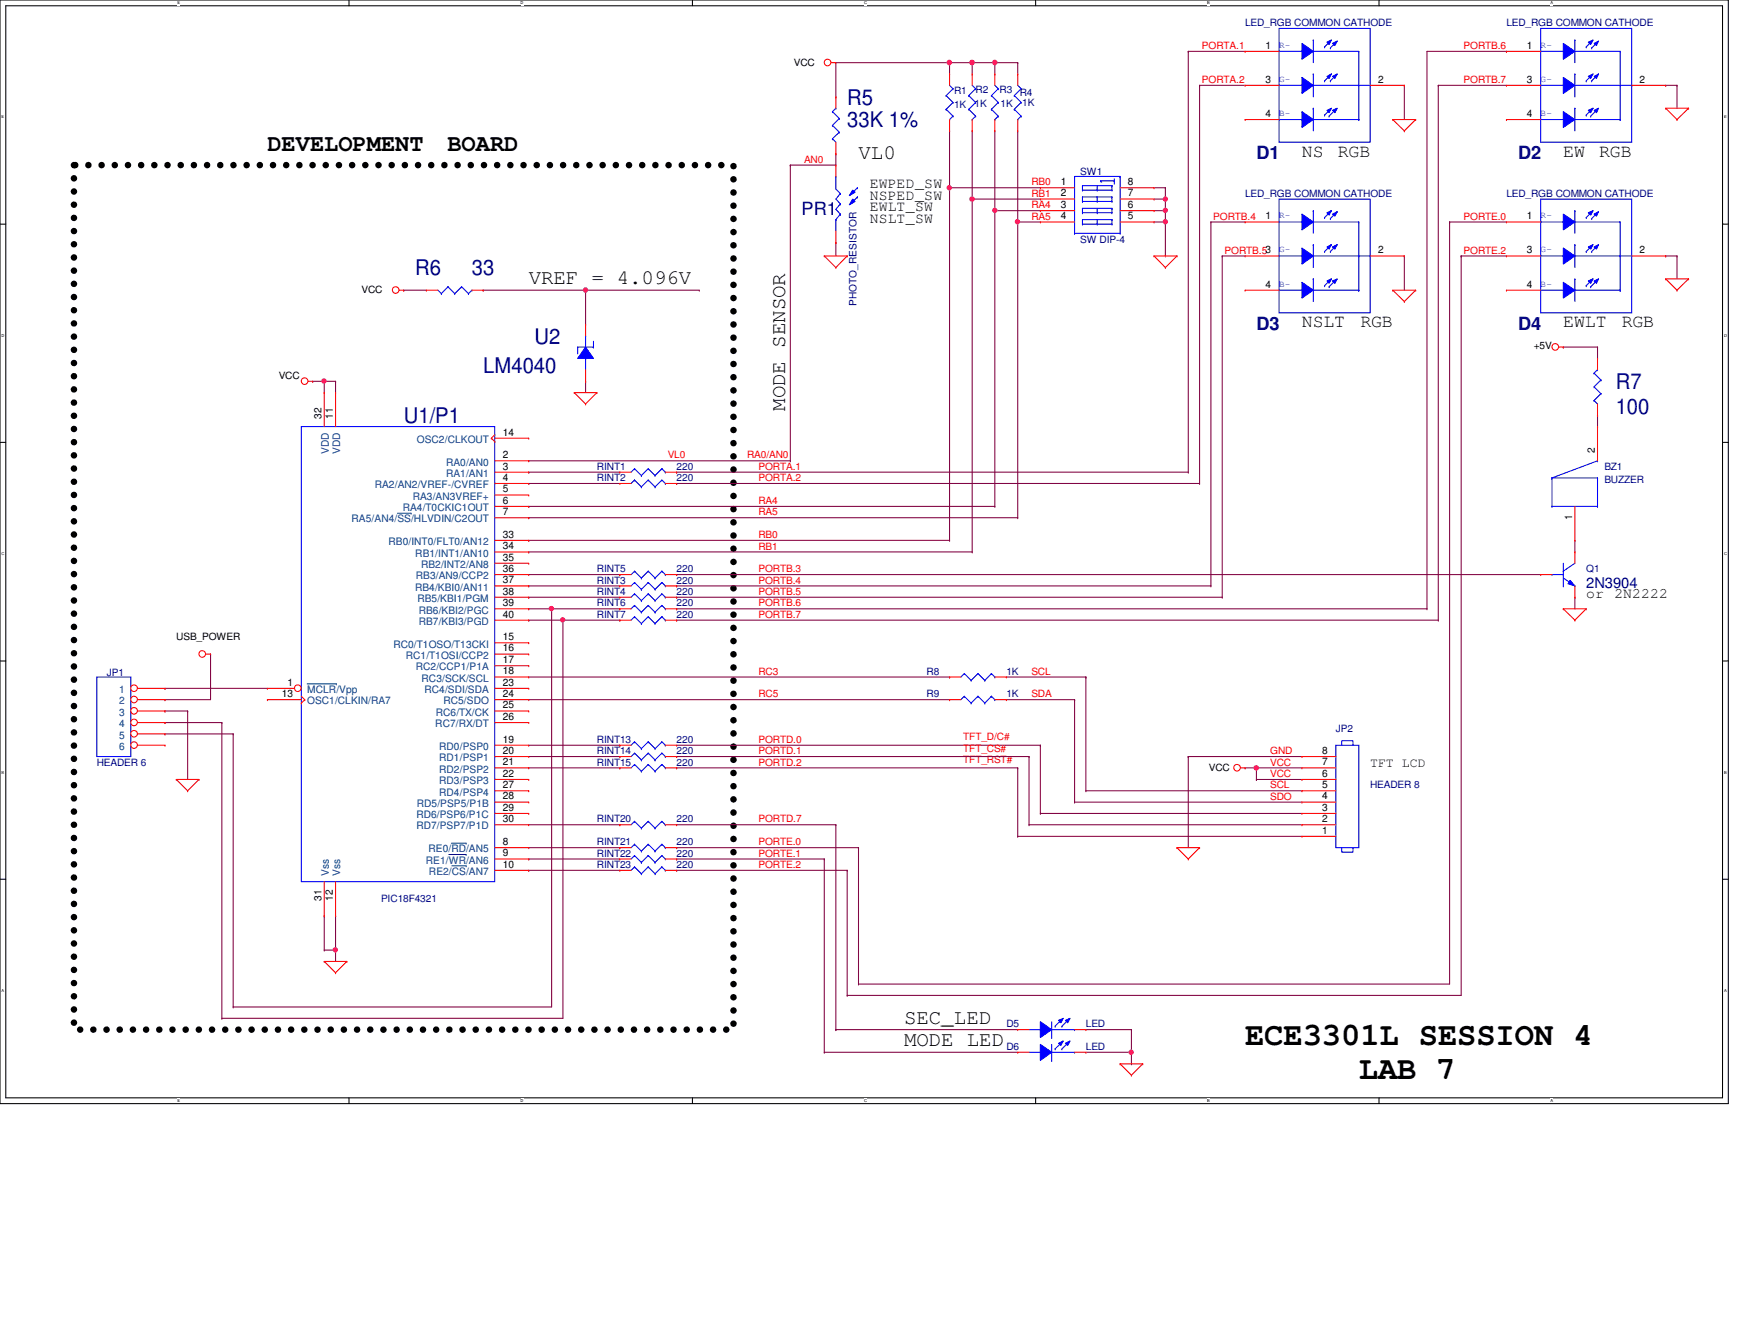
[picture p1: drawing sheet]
<svg xmlns="http://www.w3.org/2000/svg" width="279mm" height="216mm" viewBox="0 0 279 216" stroke-linecap="round" stroke-linejoin="round" font-family="sans-serif">
<defs><g id="words">
<g font-size="5.2">
<text x="200.3" y="168">ECE3301L SESSION 4</text>
<text x="218.6" y="173.5">LAB 7</text>
</g>
<g font-size="3.8">
<text x="43" y="24.3">DEVELOPMENT</text>
<text x="72" y="24.3">BOARD</text>
</g>
<g font-size="3.5" fill="#000080">
<text x="136.3" y="16.8">R5</text>
<text x="136.3" y="20.5">33K 1%</text>
<text x="66.8" y="44.2">R6</text>
<text x="75.9" y="44.2">33</text>
<text x="77.7" y="60">LM4040</text>
<text x="86" y="55.2">U2</text>
<text x="259.9" y="62.5">R7</text>
<text x="64.9" y="68">U1/P1</text>
<text x="259.9" y="66.5">100</text>
</g>
<g font-size="3.3">
<text x="138.1" y="25.5">VL0</text>
<text x="85" y="45.7">VREF = 4.096V</text>
<text x="126.3" y="66" transform="rotate(-90 126.3 66)">MODE SENSOR</text>
<text x="145.4" y="164.5">SEC_LED</text>
<text x="145.4" y="168.2">MODE LED</text>
</g>
<g font-size="2.9" fill="#000080">
<text x="202.1" y="25.6">D1</text>
<text x="244.2" y="25.6">D2</text>
<text x="128.9" y="34.6">PR1</text>
<text x="202.1" y="53">D3</text>
<text x="244.2" y="53">D4</text>
</g>
<g font-size="2.9">
<text x="209.4" y="25.2">NS</text>
<text x="215.2" y="25.2">RGB</text>
<text x="251.5" y="25.2">EW</text>
<text x="257.2" y="25.2">RGB</text>
<text x="209.4" y="52.6">NSLT</text>
<text x="218.8" y="52.6">RGB</text>
<text x="251.5" y="52.6">EWLT</text>
<text x="260.9" y="52.6">RGB</text>
</g>
<g font-size="2.4">
<text x="139.9" y="35.8">NSLT_SW</text>
<text x="139.9" y="33.9">EWLT_SW</text>
<text x="139.9" y="32.1">NSPED_SW</text>
<text x="139.9" y="30.3">EWPED_SW</text>
<text x="255.1" y="96.1">or</text>
<text x="259.7" y="96.1">2N2222</text>
</g>
<text font-size="2.4" fill="#000080" x="255.1" y="94.6">2N3904</text>
<text font-size="2.1" x="220.4" y="123.3">TFT LCD</text>
<g font-size="1.7">
<text x="203.5" y="7.8">1</text>
<text x="245.6" y="7.8">1</text>
<text x="203.5" y="13.3">3</text>
<text x="221.7" y="13.3">2</text>
<text x="245.6" y="13.3">3</text>
<text x="263.7" y="13.3">2</text>
<text x="203.5" y="18.8">4</text>
<text x="245.6" y="18.8">4</text>
<text x="170.6" y="29.8">1</text>
<text x="181.4" y="29.8">8</text>
<text x="170.6" y="31.6">2</text>
<text x="170.6" y="33.4">3</text>
<text x="170.6" y="35.3">4</text>
<text x="181.4" y="31.6">7</text>
<text x="181.4" y="33.4">6</text>
<text x="181.4" y="35.3">5</text>
<text x="203.5" y="35.3">1</text>
<text x="245.6" y="35.3">1</text>
<text x="221.7" y="40.7">2</text>
<text x="245.6" y="40.7">3</text>
<text x="263.7" y="40.7">2</text>
<text x="203.5" y="46.2">4</text>
<text x="245.6" y="46.2">4</text>
<text x="51.7" y="67.3" transform="rotate(-90 51.7 67.3)">32</text>
<text x="53.6" y="67.3" transform="rotate(-90 53.6 67.3)">11</text>
<text x="80.9" y="70">14</text>
<text x="80.9" y="73.7">2</text>
<text x="80.9" y="75.5">3</text>
<text x="80.9" y="77.3">4</text>
<text x="256.5" y="72.8" transform="rotate(-90 256.5 72.8)">2</text>
<text x="80.9" y="79.2">5</text>
<text x="80.9" y="81">6</text>
<text x="80.9" y="82.8">7</text>
<text x="252.9" y="83.6" transform="rotate(-90 252.9 83.6)">1</text>
<text x="80.9" y="86.4">33</text>
<text x="80.9" y="88.3">34</text>
<text x="80.9" y="90.1">35</text>
<text x="80.9" y="91.9">36</text>
<text x="80.9" y="93.8">37</text>
<text x="80.9" y="95.6">38</text>
<text x="80.9" y="97.5">39</text>
<text x="80.9" y="99.3">40</text>
<text x="80.9" y="106.6">17</text>
<text x="80.9" y="104.7">16</text>
<text x="80.9" y="102.9">15</text>
<text x="45.3" y="112.1">13</text>
<text x="46.3" y="110.2">1</text>
<text x="80.9" y="113.9">25</text>
<text x="80.9" y="112.1">24</text>
<text x="80.9" y="110.2">23</text>
<text x="80.9" y="108.4">18</text>
<text x="80.9" y="119.4">19</text>
<text x="80.9" y="115.7">26</text>
<text x="80.9" y="121.2">20</text>
<text x="80.9" y="123">21</text>
<text x="80.9" y="124.9">22</text>
<text x="212.7" y="124.9">6</text>
<text x="212.7" y="123">7</text>
<text x="212.7" y="121.2">8</text>
<text x="80.9" y="126.7">27</text>
<text x="80.9" y="128.5">28</text>
<text x="80.9" y="130.3">29</text>
<text x="212.7" y="130.3">3</text>
<text x="212.7" y="128.5">4</text>
<text x="212.7" y="126.7">5</text>
<text x="80.9" y="135.8">8</text>
<text x="80.9" y="137.7">9</text>
<text x="80.9" y="132.2">30</text>
<text x="212.7" y="134">1</text>
<text x="212.7" y="132.2">2</text>
<text x="80.9" y="139.5">10</text>
<text x="51.7" y="144.8" transform="rotate(-90 51.7 144.8)">31</text>
<text x="53.6" y="144.8" transform="rotate(-90 53.6 144.8)">12</text>
</g>
<g font-size="1.7" fill="#004080">
<text x="67.1" y="71.2">OSC2/CLKOUT</text>
<text x="52.9" y="73" transform="rotate(-90 52.9 73)">VDD</text>
<text x="54.7" y="73" transform="rotate(-90 54.7 73)">VDD</text>
<text x="71.8" y="74.8">RA0/AN0</text>
<text x="71.8" y="76.7">RA1/AN1</text>
<text x="56.6" y="84">RA5/AN4/SS/HLVDIN/C2OUT</text>
<text x="60.3" y="78.5">RA2/AN2/VREF-/CVREF</text>
<text x="64.8" y="82.2">RA4/T0CKIC1OUT</text>
<text x="66.4" y="80.3">RA3/AN3VREF+</text>
<text x="62.5" y="87.6">RB0/INT0/FLT0/AN12</text>
<text x="66.8" y="89.5">RB1/INT1/AN10</text>
<text x="66.8" y="95">RB4/KBI0/AN11</text>
<text x="66.9" y="93.1">RB3/AN9/CCP2</text>
<text x="67.7" y="91.3">RB2/INT2/AN8</text>
<text x="67.1" y="96.8">RB5/KBI1/PGM</text>
<text x="67.4" y="98.6">RB6/KBI2/PGC</text>
<text x="67.4" y="100.5">RB7/KBI3/PGD</text>
<text x="63.3" y="104.1">RC0/T1OSO/T13CKI</text>
<text x="65.3" y="105.9">RC1/T1OSI/CCP2</text>
<text x="66.9" y="107.8">RC2/CCP1/P1A</text>
<text x="19.2" y="111.4">1</text>
<text x="19.2" y="113.2">2</text>
<text x="49.4" y="111.4">MCLR/Vpp</text>
<text x="49.4" y="113.2">OSC1/CLKIN/RA7</text>
<text x="67.8" y="109.6">RC3/SCK/SCL</text>
<text x="68.3" y="111.4">RC4/SDI/SDA</text>
<text x="71.3" y="113.2">RC5/SDO</text>
<text x="19.2" y="115.1">3</text>
<text x="19.2" y="116.9">4</text>
<text x="19.2" y="118.7">5</text>
<text x="70" y="116.9">RC7/RX/DT</text>
<text x="70.1" y="115.1">RC6/TX/CK</text>
<text x="19.2" y="120.6">6</text>
<text x="70.7" y="120.6">RD0/PSP0</text>
<text x="70.7" y="122.4">RD1/PSP1</text>
<text x="70.7" y="124.2">RD2/PSP2</text>
<text x="67" y="131.5">RD6/PSP6/P1C</text>
<text x="67.1" y="129.7">RD5/PSP5/P1B</text>
<text x="70.7" y="126.1">RD3/PSP3</text>
<text x="70.7" y="127.9">RD4/PSP4</text>
<text x="67" y="133.3">RD7/PSP7/P1D</text>
<text x="68.9" y="137">RE0/RD/AN5</text>
<text x="52.9" y="140.8" transform="rotate(-90 52.9 140.8)">Vss</text>
<text x="54.7" y="140.8" transform="rotate(-90 54.7 140.8)">Vss</text>
<text x="68.5" y="138.9">RE1/WR/AN6</text>
<text x="69" y="140.7">RE2/CS/AN7</text>
</g>
<g font-size="1.6" fill="#000080">
<text x="200.3" y="4.2">LED_RGB COMMON CATHODE</text>
<text x="242.3" y="4.2">LED_RGB COMMON CATHODE</text>
<text x="153.5" y="15.2">R1</text>
<text x="153.5" y="17.4">1K</text>
<text x="156.8" y="17.2">1K</text>
<text x="156.9" y="15">R2</text>
<text x="160.8" y="15">R3</text>
<text x="161" y="17.2">1K</text>
<text x="164" y="15.4">R4</text>
<text x="164.4" y="17">1K</text>
<text x="173.7" y="28.2">SW1</text>
<text x="200.3" y="31.6">LED_RGB COMMON CATHODE</text>
<text x="242.3" y="31.6">LED_RGB COMMON CATHODE</text>
<text x="173.7" y="39.1">SW DIP-4</text>
<text x="137.8" y="49.2" transform="rotate(-90 137.8 49.2)">PHOTO_RESISTOR</text>
<text x="96" y="75.5">RINT1</text>
<text x="96" y="77.3">RINT2</text>
<text x="108.8" y="75.5">220</text>
<text x="108.8" y="77.3">220</text>
<text x="258.1" y="75.5">BZ1</text>
<text x="258.1" y="77.7">BUZZER</text>
<text x="96" y="95.6">RINT4</text>
<text x="96" y="92">RINT5</text>
<text x="96" y="93.8">RINT3</text>
<text x="108.8" y="95.6">220</text>
<text x="108.8" y="92">220</text>
<text x="108.8" y="93.8">220</text>
<text x="255.1" y="92">Q1</text>
<text x="96" y="97.5">RINT6</text>
<text x="96" y="99.3">RINT7</text>
<text x="108.8" y="97.5">220</text>
<text x="108.8" y="99.3">220</text>
<text x="17.2" y="108.6">JP1</text>
<text x="149.1" y="112.1">R9</text>
<text x="149.1" y="108.5">R8</text>
<text x="161.9" y="112.1">1K</text>
<text x="161.9" y="108.5">1K</text>
<text x="96" y="119.4">RINT13</text>
<text x="108.8" y="119.4">220</text>
<text x="214.9" y="117.6">JP2</text>
<text x="15.6" y="123.1">HEADER 6</text>
<text x="96" y="121.2">RINT14</text>
<text x="96" y="123.1">RINT15</text>
<text x="108.8" y="121.2">220</text>
<text x="108.8" y="123.1">220</text>
<text x="220.4" y="126.7">HEADER 8</text>
<text x="96" y="137.7">RINT22</text>
<text x="96" y="132.2">RINT20</text>
<text x="96" y="135.9">RINT21</text>
<text x="108.8" y="137.7">220</text>
<text x="108.8" y="132.2">220</text>
<text x="108.8" y="135.9">220</text>
<text x="96" y="139.5">RINT23</text>
<text x="108.8" y="139.5">220</text>
<text x="61.3" y="145">PIC18F4321</text>
<text x="161.9" y="165.1">D5</text>
<text x="174.7" y="165.1">LED</text>
<text x="161.9" y="168.8">D6</text>
<text x="174.7" y="168.8">LED</text>
</g>
<g font-size="1.6">
<text x="127.7" y="10.6">VCC</text>
<text x="58.2" y="47.2">VCC</text>
<text x="246.7" y="56.1">+5V</text>
<text x="44.8" y="60.9">VCC</text>
<text x="28.4" y="103">USB_POWER</text>
<text x="194.4" y="124">VCC</text>
</g>
<g font-size="1.6" fill="#f00">
<text x="193.3" y="7.9">PORTA.1</text>
<text x="235.4" y="7.9">PORTB.6</text>
<text x="193.3" y="13.3">PORTA.2</text>
<text x="235.4" y="13.3">PORTB.7</text>
<text x="129.3" y="26.2">AN0</text>
<text x="165.9" y="29.8">RB0</text>
<text x="165.9" y="33.5">RA4</text>
<text x="165.9" y="31.6">RB1</text>
<text x="165.9" y="35.3">RA5</text>
<text x="195.2" y="35.3">PORTB.4</text>
<text x="235.4" y="35.3">PORTE.0</text>
<text x="197" y="40.8">PORTB.53</text>
<text x="235.4" y="40.8">PORTE.2</text>
<text x="107.4" y="73.7">VL0</text>
<text x="120.2" y="73.7">RA0/AN0</text>
<text x="122" y="75.5">PORTA.1</text>
<text x="122" y="77.3">PORTA.2</text>
<text x="122" y="81">RA4</text>
<text x="122" y="82.8">RA5</text>
<text x="122" y="86.5">RB0</text>
<text x="122" y="88.3">RB1</text>
<text x="122" y="95.6">PORTB.5</text>
<text x="122" y="93.8">PORTB.4</text>
<text x="122" y="92">PORTB.3</text>
<text x="122" y="97.5">PORTB.6</text>
<text x="122" y="99.3">PORTB.7</text>
<text x="122" y="108.5">RC3</text>
<text x="122" y="112.1">RC5</text>
<text x="165.9" y="112.1">SDA</text>
<text x="165.9" y="108.5">SCL</text>
<text x="122" y="119.4">PORTD.0</text>
<text x="154.9" y="119">TFT_D/C#</text>
<text x="122" y="123.1">PORTD.2</text>
<text x="122" y="121.2">PORTD.1</text>
<text x="154.9" y="122.6">TFT_RST#</text>
<text x="154.9" y="120.8">TFT_CS#</text>
<text x="204.3" y="124.9">VCC</text>
<text x="204.3" y="121.2">GND</text>
<text x="204.3" y="123.1">VCC</text>
<text x="204.3" y="128.6">SDO</text>
<text x="204.3" y="126.7">SCL</text>
<text x="122" y="135.9">PORTE.0</text>
<text x="122" y="132.2">PORTD.7</text>
<text x="122" y="137.7">PORTE.1</text>
<text x="122" y="139.5">PORTE.2</text>
</g>
<g font-size="1.5" fill="#00f">
<text x="205.7" y="7.7">R-</text>
<text x="247.8" y="7.7">R-</text>
<text x="205.7" y="13.1">G-</text>
<text x="247.8" y="13.1">G-</text>
<text x="205.7" y="18.6">B-</text>
<text x="247.8" y="18.6">B-</text>
<text x="205.7" y="35.1">R-</text>
<text x="247.8" y="35.1">R-</text>
<text x="205.7" y="40.6">G-</text>
<text x="247.8" y="40.6">G-</text>
<text x="205.7" y="46.1">B-</text>
<text x="247.8" y="46.1">B-</text>
</g>
<g font-size=".6">
<text x="28.5" y=".7">E</text>
<text x="83.7" y=".7">D</text>
<text x="139" y=".7">C</text>
<text x="194.2" y=".7">B</text>
<text x="249.4" y=".7">A</text>
<text x=".3" y="19">E</text>
<text x="277.3" y="19">E</text>
<text x=".3" y="54.1">D</text>
<text x="277.3" y="54.1">D</text>
<text x=".3" y="89.2">C</text>
<text x="277.3" y="89.2">C</text>
<text x=".3" y="124.4">B</text>
<text x="277.3" y="124.4">B</text>
<text x=".3" y="159.5">A</text>
<text x="277.3" y="159.5">A</text>
<text x="28.5" y="177.2">E</text>
<text x="83.7" y="177.2">D</text>
<text x="139" y="177.2">C</text>
<text x="194.2" y="177.2">B</text>
<text x="249.4" y="177.2">A</text>
</g>
</g></defs>
<path d="M0 0h278v177.4h-278zM.9 .9h276.2v175.6h-276.2z" fill="none" stroke="#000" stroke-width=".17"/>
<g fill="#fff">
<path d="M28.5 .1h.5v.7h-.5z"/>
<path d="M28.5 176.6h.5v.7h-.5z"/>
</g>
<path d="M56.1 0v.9M56.1 176.5v.9" fill="none" stroke="#000" stroke-width=".17"/>
<g fill="#fff">
<path d="M83.7 .1h.5v.7h-.5z"/>
<path d="M83.7 176.6h.5v.7h-.5z"/>
</g>
<path d="M111.4 0v.9M111.4 176.5v.9" fill="none" stroke="#000" stroke-width=".17"/>
<g fill="#fff">
<path d="M139 .1h.4v.7h-.4z"/>
<path d="M139 176.6h.4v.7h-.4z"/>
</g>
<path d="M166.6 0v.9M166.6 176.5v.9" fill="none" stroke="#000" stroke-width=".17"/>
<g fill="#fff">
<path d="M194.2 .1h.4v.7h-.4z"/>
<path d="M194.2 176.6h.4v.7h-.4z"/>
</g>
<path d="M221.8 0v.9M221.8 176.5v.9" fill="none" stroke="#000" stroke-width=".17"/>
<g fill="#fff">
<path d="M249.4 .1h.4v.7h-.4z"/>
<path d="M249.4 176.6h.4v.7h-.4z"/>
<path d="M.3 18.5h.4v.7h-.4z"/>
<path d="M277.3 18.5h.4v.7h-.4z"/>
<path d="M.3 53.6h.4v.7h-.4z"/>
<path d="M277.3 53.6h.5v.7h-.5z"/>
</g>
<path d="M0 36h.9M277.1 36h.9" fill="none" stroke="#000" stroke-width=".17"/>
<g fill="#fff">
<path d="M.3 88.6h.4v.8h-.4z"/>
<path d="M277.3 88.6h.5v.8h-.5z"/>
</g>
<path d="M0 71.1h.9M277.1 71.1h.9" fill="none" stroke="#000" stroke-width=".17"/>
<g fill="#fff">
<path d="M.3 123.8h.4v.7h-.4z"/>
<path d="M277.3 123.8h.4v.7h-.4z"/>
</g>
<path d="M0 106.3h.9M277.1 106.3h.9" fill="none" stroke="#000" stroke-width=".17"/>
<g fill="#fff">
<path d="M.3 158.9h.3v.7h-.3z"/>
<path d="M277.3 158.9h.4v.7h-.4z"/>
</g>
<path d="M0 141.4h.9M277.1 141.4h.9" fill="none" stroke="#000" stroke-width=".17"/>
<path d="M11.9 26.5h106.1v139h-106.1z" fill="none" stroke="#000" stroke-width="1.1" stroke-dasharray="0 2.1"/>
<path d="M185.6 32h1.9M185.6 30.2h1.9M187.5 32h.1M187.5 30.2h.1M187.5 30.2v1.8" fill="none" stroke="#800040" stroke-width=".17"/>
<circle cx="187.4" cy="32" r=".34" fill="#f0f"/>
<circle cx="187.4" cy="32" r=".34" fill="none" stroke="#f0f" stroke-width=".17"/>
<path d="M185.6 33.9h1.9M187.5 33.9h.1M187.5 32v1.9" fill="none" stroke="#800040" stroke-width=".17"/>
<circle cx="187.4" cy="33.8" r=".34" fill="#f0f"/>
<circle cx="187.4" cy="33.8" r=".34" fill="none" stroke="#f0f" stroke-width=".17"/>
<path d="M185.6 35.7h1.9M187.5 35.7h.1M187.5 33.9v1.8" fill="none" stroke="#800040" stroke-width=".17"/>
<circle cx="187.4" cy="35.6" r=".34" fill="#f0f"/>
<circle cx="187.4" cy="35.6" r=".34" fill="none" stroke="#f0f" stroke-width=".17"/>
<path d="M50.3 61.3h.1M50.3 61.3h3.7M52.2 61.3h.1M52.2 152.7h.1M52.2 152.7h1.8M54 152.7h.1M54 147.2h.1M54 147.2v7.4M174.7 169.2h7.3M182 169.2h.1M182 171h.1M182 169.2v1.8" fill="none" stroke="#800040" stroke-width=".17"/>
<circle cx="53.9" cy="152.7" r=".34" fill="#f0f"/>
<circle cx="53.9" cy="152.7" r=".34" fill="none" stroke="#f0f" stroke-width=".17"/>
<path d="M54 61.3h.1M54 61.3v1.8M85 99.7h.1M85 99.7h5.6M90.6 99.7h.1M90.6 99.7v64M35.7 116.2h.1M35.7 116.2v47.5M37.5 118h.1M37.5 118v43.9" fill="none" stroke="#800040" stroke-width=".17"/>
<circle cx="90.5" cy="99.6" r=".34" fill="#f0f"/>
<circle cx="90.5" cy="99.6" r=".34" fill="none" stroke="#f0f" stroke-width=".17"/>
<path d="M88.7 97.9h.1M88.7 97.9v64" fill="none" stroke="#800040" stroke-width=".17"/>
<circle cx="88.7" cy="97.8" r=".34" fill="#f0f"/>
<circle cx="88.7" cy="97.8" r=".34" fill="none" stroke="#f0f" stroke-width=".17"/>
<g fill="none" stroke="#800040" stroke-width=".17">
<path d="M52.2 61.3h.1M52.2 61.3v1.8M85 97.9h.1M85 97.9h3.7M26.5 112.5h.1M26.5 118h.1M26.5 116.2h.1M26.5 110.7h.1M26.5 114.3h.1M26.5 118h11M26.5 116.2h9.2M26.5 110.7h16.5"/>
<path d="M26.5 114.3h3.7M30.2 114.3h.1M30.2 114.3v11M33.9 105.2h.1M33.9 105.2v7.3h-7.4M35.7 163.7h.1M35.7 163.7h54.9"/>
</g>
<circle cx="52.1" cy="61.3" r=".34" fill="#f0f"/>
<circle cx="52.1" cy="61.3" r=".34" fill="none" stroke="#f0f" stroke-width=".17"/>
<g fill="none" stroke="#800040" stroke-width=".17">
<path d="M229.5 8.3h12.8M242.3 8.3h.1M64.9 46.7h.1M64.9 46.7h3.7M77.7 46.7h.1M77.7 46.7h34.8M94.2 46.7h.1M94.2 46.7v5.5M112.5 46.7h.1M85 75.9h.1M85 75.9h14.7M94.2 61.3h.1"/>
<path d="M94.2 61.3v1.8M108.8 75.9h.1M108.8 77.7h.1M108.8 75.9h82.3M108.8 77.7h84.2M85 94.2h.1M85 96h.1M85 94.2h14.7M85 96h14.7M85 92.4h14.7M99.7 92.4h.1M108.8 96h.1"/>
<path d="M108.8 96h87.8M85 119.8h14.7M85 108.8h67.7M85 112.5h67.7M99.7 119.8h.1M152.7 108.8h.1M152.7 112.5h.1M85 121.6h14.7M85 123.4h14.7M99.7 121.6h.1M99.7 123.4h.1M52.2 147.2h.1"/>
<path d="M52.2 147.2v5.5M37.5 161.9h.1M37.5 161.9h51.2"/>
</g>
<circle cx="94.2" cy="46.6" r=".35" fill="#f0f"/>
<circle cx="94.2" cy="46.6" r=".35" fill="none" stroke="#f0f" stroke-width=".17"/>
<g fill="none" stroke="#800040" stroke-width=".17">
<path d="M152.7 10.1h.1M152.7 10.1v1.8M156.4 10.1h.1M156.4 10.1v1.8M191.1 8.3h.1M191.1 8.3h9.2M191.1 8.3v67.6M193 13.7h.1M193 13.7h7.3M193 13.7v64M225.9 13.7h.1M225.9 13.7v5.5"/>
<path d="M267.9 13.7h.1M267.9 13.7h1.8M127.1 26.5h.1M127.1 26.5v47.6M134.5 24.7h.1M134.5 39h.1M134.5 24.7v1.8h-7.4M134.5 39v2.1M194.8 35.7h.1M194.8 35.7h5.5M194.8 35.7v58.5M196.6 41.1h.1"/>
<path d="M196.6 41.1h3.7M196.6 41.1v54.9M225.9 41.1h.1M225.9 41.1v5.6M257 55.8h.1M257 55.8v1.8M267.9 41.1h.1M267.9 41.1h1.8M269.7 41.1h.1M269.7 41.1v3.7M85 74.1h42.1M127.1 74.1h.1"/>
<path d="M191.1 75.9h.1M193 77.7h.1M257 66.8h.1M257 66.8v1.8M108.8 94.2h.1M108.8 94.2h86M194.8 94.2h.1M196.6 96h.1M85 138.1h.1M85 136.3h14.7M85 138.1h14.7M85 132.6h14.7"/>
<path d="M99.7 136.3h.1M99.7 132.6h.1M108.8 136.3h.1M108.8 139.9h.1M108.8 136.3h29.3M108.8 139.9h27.5M108.8 132.6h25.7M134.5 132.6h.1M136.3 139.9h.1M136.3 139.9v20.1M138.1 136.3h.1M138.1 136.3v21.9"/>
<path d="M138.1 158.2h.1M138.1 158.2h95.1M136.3 160h.1M136.3 160h98.7"/>
</g>
<circle cx="156.3" cy="10" r=".37" fill="#f0f"/>
<circle cx="156.3" cy="10" r=".37" fill="none" stroke="#f0f" stroke-width=".17"/>
<path d="M156.4 10.1h.1M156.4 10.1h3.6M163.7 35.7h.1M163.7 21v14.7" fill="none" stroke="#800040" stroke-width=".17"/>
<circle cx="160" cy="10" r=".35" fill="#f0f"/>
<circle cx="160" cy="10" r=".35" fill="none" stroke="#f0f" stroke-width=".17"/>
<g fill="none" stroke="#800040" stroke-width=".17">
<path d="M134.5 10.1h18.2M152.7 10.1h.1M160 10.1h.1M160 10.1v1.8M160 10.1h3.7M163.7 10.1h.1M163.7 10.1v1.8M152.7 30.2h.1M152.7 21v9.2M156.4 32h.1M156.4 21v11M160 33.9h.1"/>
<path d="M160 21v12.9"/>
</g>
<circle cx="152.7" cy="10" r=".35" fill="#f0f"/>
<circle cx="152.7" cy="10" r=".35" fill="none" stroke="#f0f" stroke-width=".17"/>
<path d="M152.7 10.1h.1M152.7 10.1h3.7M152.7 30.2h.1M152.7 30.2h14.6M152.7 30.2v56.7M156.4 32h.1M156.4 32h10.9M160 33.9h.1M160 33.9h7.3M187.5 35.7v5.4M187.5 41.1h.1M152.7 86.9h.1" fill="none" stroke="#800040" stroke-width=".17"/>
<circle cx="152.7" cy="30.2" r=".34" fill="#f0f"/>
<circle cx="152.7" cy="30.2" r=".34" fill="none" stroke="#f0f" stroke-width=".17"/>
<path d="M156.4 32v56.7M156.4 88.7h.1" fill="none" stroke="#800040" stroke-width=".17"/>
<circle cx="156.4" cy="32" r=".36" fill="#f0f"/>
<circle cx="156.4" cy="32" r=".36" fill="none" stroke="#f0f" stroke-width=".17"/>
<path d="M160 33.9v47.5M160 81.4h.1" fill="none" stroke="#800040" stroke-width=".17"/>
<circle cx="160" cy="33.8" r=".34" fill="#f0f"/>
<circle cx="160" cy="33.8" r=".34" fill="none" stroke="#f0f" stroke-width=".17"/>
<path d="M163.7 35.7h.1M163.7 35.7h3.6M163.7 35.7v47.5M163.7 83.2h.1" fill="none" stroke="#800040" stroke-width=".17"/>
<circle cx="163.7" cy="35.6" r=".34" fill="#f0f"/>
<circle cx="163.7" cy="35.6" r=".34" fill="none" stroke="#f0f" stroke-width=".17"/>
<g fill="none" stroke="#800040" stroke-width=".17">
<path d="M134.5 15.6h.1M134.5 10.1v5.5M229.5 8.3v89.6M231.4 13.7h.1M231.4 13.7h10.9M231.4 13.7v86M269.7 13.7h.1M269.7 13.7v3.7M233.2 35.7h.1M233.2 35.7h9.1M233.2 35.7v122.5M235 41.1h.1"/>
<path d="M235 41.1v118.9M235 41.1h7.3M251.5 55.8h.1M251.5 55.8h5.5M85 77.7h.1M85 77.7h14.7M85 86.9h.1M85 88.7h.1M85 81.4h.1M85 83.2h.1M85 86.9h67.7M85 88.7h71.4"/>
<path d="M85 81.4h75M85 83.2h78.7M108.8 92.4h.1M108.8 97.9h.1M108.8 99.7h.1M108.8 92.4h139M108.8 97.9h120.7M108.8 99.7h122.6M229.5 97.9h.1M231.4 99.7h.1M253.3 86.9h.1M253.3 96h.1"/>
<path d="M253.3 86.9v1.8M253.3 96v1.9M85 139.9h.1M85 139.9h14.7M134.5 132.6v32.9M134.5 165.5h.1M134.5 165.5h29.2M174.7 165.5h7.3M182 165.5h.1M182 169.2h.1M182 165.5v3.7"/>
</g>
<circle cx="181.9" cy="169.2" r=".34" fill="#f0f"/>
<circle cx="181.9" cy="169.2" r=".34" fill="none" stroke="#f0f" stroke-width=".17"/>
<g fill="none" stroke="#800040" stroke-width=".17">
<path d="M108.8 119.8h58.5M167.3 119.8h.1M167.3 119.8v11M108.8 138.1h.1M108.8 123.4h.1M108.8 121.6h.1M108.8 138.1h23.8M108.8 123.4h54.9M108.8 121.6h56.7M132.6 138.1h.1M132.6 138.1v31.1M163.7 123.4h.1"/>
<path d="M163.7 134.5h.1M163.7 123.4v11.1M163.7 134.5h45.7M165.5 121.6h.1M165.5 121.6v11M172.8 128.9h.1M172.8 128.9h36.6M174.7 127.1h.1M174.7 127.1h34.7M191.1 121.6h.1M191.1 121.6h18.3M200.3 123.4h.1"/>
<path d="M200.3 123.4h9.1M202.1 125.3h.1M202.1 123.4h.1M202.1 125.3h7.3M202.1 123.4v1.9M132.6 169.2h.1M132.6 169.2h31.1"/>
</g>
<circle cx="202.1" cy="123.4" r=".36" fill="#f0f"/>
<circle cx="202.1" cy="123.4" r=".36" fill="none" stroke="#f0f" stroke-width=".17"/>
<g fill="none" stroke="#800040" stroke-width=".17">
<path d="M88.7 97.9h11M90.6 99.7h9.1M99.7 99.7h.1M99.7 97.9h.1M161.9 112.5h10.9M161.9 108.8h12.8M172.8 112.5h.1M172.8 112.5v16.4M174.7 108.8h.1M174.7 108.8v18.3M165.5 132.6h.1M165.5 132.6h43.9"/>
<path d="M167.3 130.8h.1M167.3 130.8h42.1M191.1 121.6h.1M191.1 121.6v14.7"/>
</g>
<g fill="none" stroke="#f00" stroke-width=".17">
<path d="M133.7 10.1h.8M134.5 10.1h.1M224 19.2h.1M224 19.2h3.7M224 19.2l1.9 1.8M227.7 19.2h.1M227.7 19.2l-1.8 1.8M267.9 17.4h.1M267.9 17.4h3.7M267.9 17.4l1.8 1.8M269.7 19.2h.1M271.6 17.4h.1"/>
<path d="M271.6 17.4l-1.9 1.8M225.9 21h.1M64.2 46.7h.7M64.9 46.7h.1M132.6 41.1h.1M132.6 41.1h3.7M132.6 41.1l1.9 1.9M134.5 43h.1M136.3 41.1h.1M136.3 41.1l-1.8 1.9M185.6 41.1h.1M185.6 41.1h3.7"/>
<path d="M185.6 41.1l1.9 1.9M187.5 43h.1M189.3 41.1h.1M189.3 41.1l-1.8 1.9M224 46.7h.1M224 46.7h3.7M224 46.7l1.9 1.8M225.9 48.5h.1M227.7 46.7h.1M227.7 46.7l-1.8 1.8M250.7 55.8h.8M251.5 55.8h.1"/>
<path d="M267.9 44.8h.1M267.9 44.8h3.7M267.9 44.8l1.8 1.9M269.7 46.7h.1M271.6 44.8h.1M271.6 44.8l-1.9 1.9M49.6 61.3h.7M50.3 61.3h.1M92.4 63.1h.1M92.4 63.1h3.6M92.4 63.1l1.8 1.8M94.2 64.9h.1"/>
<path d="M96 63.1h.1M96 63.1l-1.8 1.8M251.5 97.9h.1M251.5 97.9h3.6M251.5 97.9l1.8 1.8M253.3 99.7h.1M255.1 97.9h.1M255.1 97.9l-1.8 1.8M33.1 105.2h.8M33.9 105.2h.1M28.4 125.3h.1M28.4 125.3h3.6"/>
<path d="M28.4 125.3l1.8 1.8M30.2 127.1h.1M32 125.3h.1M32 125.3l-1.8 1.8M189.3 136.3h.1M189.3 136.3h3.7M189.3 136.3l1.8 1.8M191.1 138.1h.1M193 136.3h.1M193 136.3l-1.9 1.8M199.6 123.4h.7M200.3 123.4h.1"/>
<path d="M52.2 154.6h.1M52.2 154.6h3.6M52.2 154.6l1.8 1.8M54 156.4h.1M55.8 154.6h.1M55.8 154.6l-1.8 1.8M180.2 171h.1M180.2 171h3.6M180.2 171l1.8 1.8M182 172.8h.1M183.8 171h.1M183.8 171l-1.8 1.8"/>
<circle cx="133.1" cy="10" r=".54"/>
<circle cx="63.6" cy="46.6" r=".54"/>
<circle cx="250.2" cy="55.8" r=".54"/>
<circle cx="49" cy="61.3" r=".54"/>
<circle cx="32.5" cy="105.1" r=".54"/>
<circle cx="199" cy="123.4" r=".54"/>
</g>
<path d="M251.5 34.4l1.8 1.3-1.8 1.3z" fill-rule="evenodd" fill="#00f"/>
<path d="M251.5 34.4l1.8 1.3-1.8 1.3z" fill="none" stroke="#00f" stroke-width=".17"/>
<path d="M255.5 34.2l.7-.3-.3 .7z" fill-rule="evenodd" fill="#00f"/>
<path d="M255.1 35h.1M255.5 34.2l.7-.3-.3 .7zM256.2 33.9l-1.1 1.1" fill="none" stroke="#00f" stroke-width=".17"/>
<path d="M256.4 34.4l.7-.4-.3 .8z" fill-rule="evenodd" fill="#00f"/>
<path d="M247.8 35.7h12.8M253.3 33.9h.1M253.3 33.9v3.6M256.4 34.4l.7-.4-.3 .8zM260.6 35.7h.1M255.1 45.9h.1M256.2 44.8l-1.1 1.1" fill="none" stroke="#00f" stroke-width=".17"/>
<path d="M251.5 39.9l1.8 1.2-1.8 1.4z" fill-rule="evenodd" fill="#00f"/>
<path d="M251.5 39.9l1.8 1.2-1.8 1.4z" fill="none" stroke="#00f" stroke-width=".17"/>
<path d="M251.5 45.4l1.8 1.3-1.8 1.2z" fill-rule="evenodd" fill="#00f"/>
<path d="M257.1 39.3l-1.1 1.1M247.8 41.1h12.8M247.8 46.7h12.8M251.5 45.4l1.8 1.3-1.8 1.2zM255.9 46.1h.1M256 40.4h.1M257 45l-1.1 1.1M260.6 41.1h.1M260.6 46.7h.1" fill="none" stroke="#00f" stroke-width=".17"/>
<path d="M255.5 39.7l.7-.4-.3 .7z" fill-rule="evenodd" fill="#00f"/>
<path d="M255.5 39.7l.7-.4-.3 .7z" fill="none" stroke="#00f" stroke-width=".17"/>
<path d="M256.4 39.7l.7-.4-.3 .7z" fill-rule="evenodd" fill="#00f"/>
<path d="M256.4 39.7l.7-.4-.3 .7z" fill="none" stroke="#00f" stroke-width=".17"/>
<path d="M255.5 45.2l.7-.4-.3 .8z" fill-rule="evenodd" fill="#00f"/>
<path d="M255.5 45.2l.7-.4-.3 .8z" fill="none" stroke="#00f" stroke-width=".17"/>
<path d="M256.4 45.2l.7-.4-.3 .8z" fill-rule="evenodd" fill="#00f"/>
<g fill="none" stroke="#00f" stroke-width=".17">
<path d="M247.8 32h14.7v18.3h-14.7zM253.3 39.3h.1M253.3 39.3v3.7M256 35.1h.1M256.2 39.3l-1.1 1.1M257.1 34l-1.1 1.1M260.6 35.7v11M92.9 55.8h.1M92.9 56.7h.1M92.9 55.8h2.6M92.9 55.8v.9M94.2 57.6h.1"/>
<path d="M94.2 54h.1M94.2 54v1.8M94.2 57.6v1.8M95.5 55.8h.1M95.5 54.9v.9M253.3 44.8h.1M253.3 44.8v3.7M255.1 40.4h.1M256.4 45.2l.7-.4-.3 .8zM260.6 46.7h.1M260.6 41.1h1.9M262.5 41.1h.1"/>
</g>
<path d="M242.3 35.7h.1M242.3 35.7h5.5M242.3 41.1h.1M242.3 46.7h.1M242.3 41.1h5.5M242.3 46.7h5.5M262.5 41.1h5.4M267.9 41.1h.1" fill="none" stroke="#f00" stroke-width=".17"/>
<path d="M94.2 55.8l1.3 1.8h-2.6z" fill-rule="evenodd" fill="#00f"/>
<g fill="none" stroke="#00f" stroke-width=".17">
<path d="M94.2 55.8l1.3 1.8h-2.6zM102.1 97.3h.1M102.1 97.3l-.6 .6M102.1 97.3l1.1 1.1M103.2 98.4h.1M104.3 97.3h.1M104.3 97.3l-1.1 1.1M104.3 97.3l1.1 1.1M105.4 98.4h.1M106.5 97.3h.1M106.5 97.3l-1.1 1.1M106.5 97.3l.5 .6"/>
<path d="M107 97.9h.1"/>
</g>
<path d="M94.2 52.2h.1M94.2 52.2v1.8M94.2 59.4v1.9M94.2 61.3h.1M99.7 97.9h.1M99.7 97.9h1.8M107 97.9h1.8M108.8 97.9h.1" fill="none" stroke="#f00" stroke-width=".17"/>
<path d="M251.5 7l1.8 1.3-1.8 1.2z" fill-rule="evenodd" fill="#00f"/>
<path d="M251.5 7l1.8 1.3-1.8 1.2z" fill="none" stroke="#00f" stroke-width=".17"/>
<path d="M255.5 6.8l.7-.4-.3 .8z" fill-rule="evenodd" fill="#00f"/>
<path d="M255.1 7.5h.1M255.5 6.8l.7-.4-.3 .8zM256.2 6.4l-1.1 1.1" fill="none" stroke="#00f" stroke-width=".17"/>
<path d="M256.4 7l.7-.4-.3 .7z" fill-rule="evenodd" fill="#00f"/>
<path d="M247.8 8.3h12.8M253.3 6.4h.1M253.3 6.4v3.7M255.1 18.5h.1M256.2 17.4l-1.1 1.1M256.4 7l.7-.4-.3 .7zM260.6 8.3h.1" fill="none" stroke="#00f" stroke-width=".17"/>
<path d="M251.5 12.4l1.8 1.3-1.8 1.3z" fill-rule="evenodd" fill="#00f"/>
<path d="M251.5 12.4l1.8 1.3-1.8 1.3z" fill="none" stroke="#00f" stroke-width=".17"/>
<path d="M251.5 17.9l1.8 1.3-1.8 1.3z" fill-rule="evenodd" fill="#00f"/>
<path d="M247.8 13.7h12.8M247.8 19.2h12.8M251.5 17.9l1.8 1.3-1.8 1.3zM255.9 18.7h.1M256 13h.1M257 17.6l-1.1 1.1M257.1 11.9l-1.1 1.1M260.6 13.7h.1M260.6 19.2h.1" fill="none" stroke="#00f" stroke-width=".17"/>
<path d="M255.5 12.3l.7-.4-.3 .7z" fill-rule="evenodd" fill="#00f"/>
<path d="M255.5 12.3l.7-.4-.3 .7z" fill="none" stroke="#00f" stroke-width=".17"/>
<path d="M256.4 12.3l.7-.4-.3 .7z" fill-rule="evenodd" fill="#00f"/>
<path d="M256.4 12.3l.7-.4-.3 .7z" fill="none" stroke="#00f" stroke-width=".17"/>
<path d="M255.5 17.7l.7-.3-.3 .7z" fill-rule="evenodd" fill="#00f"/>
<path d="M255.5 17.7l.7-.3-.3 .7z" fill="none" stroke="#00f" stroke-width=".17"/>
<path d="M256.4 17.7l.7-.3-.3 .7z" fill-rule="evenodd" fill="#00f"/>
<g fill="none" stroke="#00f" stroke-width=".17">
<path d="M133.9 17.9h.1M133.9 17.9l1.1 1.1M134.5 17.4h.1M134.5 17.4l-.6 .5M135 19h.1M135 19l-1.1 1.2M247.8 4.6h14.7v18.3h-14.7zM253.3 11.9h.1M253.3 17.4h.1M253.3 11.9v3.7M253.3 17.4v3.6M255.1 13h.1"/>
<path d="M256 7.7h.1M256.2 11.9l-1.1 1.1M256.4 17.7l.7-.3-.3 .7zM257.1 6.6l-1.1 1.1M260.6 19.2h.1M260.6 8.3v10.9M260.6 13.7h1.9M262.5 13.7h.1M133.9 22.3h.1M133.9 20.2h.1M133.9 22.3l.6 .6M133.9 20.2l1.1 1.1"/>
<path d="M134.5 35.3h.1M134.5 35.3v1.8M135 21.3h.1M135 21.3l-1.1 1M137.9 31.7h.1M137.9 30.2h.1M137.9 31.7l-1.1 1.1M137.9 30.2l-1.1 1.1M102.1 75.4h.1M102.1 75.4l-.6 .5M102.1 75.4l1.1 1.1M103.2 76.5h.1"/>
<path d="M104.3 75.4h.1M104.3 75.4l-1.1 1.1M104.3 75.4l1.1 1.1M105.4 76.5h.1M106.5 75.4h.1M106.5 75.4l-1.1 1.1M106.5 75.4l.5 .5M107 75.9h.1M249.6 76.8h.1M249.6 76.8h7.4M249.6 76.8v4.6M257 76.8h.1"/>
<path d="M257 74.1h.1M257 76.8v4.6M257 74.1l-7.4 2.7M249.6 81.4h.1M249.6 81.4h7.4M257 81.4h.1"/>
</g>
<g fill="none" stroke="#f00" stroke-width=".17">
<path d="M134.5 15.6h.1M134.5 15.6v1.8M242.3 8.3h.1M242.3 13.7h.1M242.3 19.2h.1M242.3 8.3h5.5M242.3 13.7h5.5M242.3 19.2h5.5M262.5 13.7h5.4M267.9 13.7h.1M134.5 24.7h.1M134.5 22.9v1.8"/>
<path d="M99.7 75.9h.1M99.7 75.9h1.8M107 75.9h1.8M108.8 75.9h.1M257 68.6h.1M257 68.6v5.5M253.3 86.9h.1M253.3 81.4v5.5"/>
</g>
<path d="M137.2 30.6l.3 .3-.9 .6z" fill="#00f"/>
<path d="M137.2 30.6l.3 .3-.9 .6z" fill="none" stroke="#00f" stroke-width=".17"/>
<path d="M137.2 32l.3 .4-.9 .5z" fill="#00f"/>
<g fill="none" stroke="#00f" stroke-width=".17">
<path d="M134.5 28.4h.1M134.5 28.4v2l.7 .7M135.2 34.4h.1M135.2 32.8h.1M135.2 31.1h.1M135.2 34.4l-.7 .9M135.2 32.8l-.7 .9 .7 .7M135.2 31.1l-.7 .9 .7 .8M137.2 32l.3 .4-.9 .5zM48.5 68.6h31.1v73.1h-31.1zM102.1 95.5h.1M102.1 95.5l-.6 .5"/>
<path d="M102.1 95.5l1.1 1.1M103.2 96.6h.1M104.3 95.5h.1M104.3 95.5l-1.1 1.1M104.3 95.5l1.1 1.1M105.4 96.6h.1M106.5 95.5h.1M106.5 95.5l-1.1 1.1M106.5 95.5l.5 .5M107 96h.1"/>
</g>
<path d="M134.5 26.5h.1M134.5 39h.1M134.5 26.5v1.9M134.5 37.1v1.9M99.7 96h.1M99.7 96h1.8M107 96h1.8M108.8 96h.1" fill="none" stroke="#f00" stroke-width=".17"/>
<circle cx="47.9" cy="110.6" r=".54" fill="#fff"/>
<g fill="none" stroke="#f00" stroke-width=".17">
<path d="M257 57.6h.1M257 57.6v1.8M52.2 63.1h.1M52.2 63.1v5.5M54 63.1h.1M54 63.1v5.5M79 70.4h.1M79 70.4l.6 .6M79.6 71h.1M79.6 74.1h5.4M79.6 75.9h5.4M79.6 77.7h5.4"/>
<path d="M79.6 79.6h5.4M79.6 69.9l-.6 .5M79.6 70.4h5.4M85 74.1h.1M85 75.9h.1M85 77.7h.1M85 79.6h.1M85 70.4h.1M257 66.8h.1M257 64.9v1.9M79.6 81.4h5.4M79.6 83.2h5.4"/>
<path d="M79.6 86.9h5.4M79.6 88.7h5.4M79.6 90.6h5.4M79.6 92.4h5.4M79.6 94.2h5.4M79.6 96h5.4M79.6 97.9h5.4M79.6 99.7h5.4M85 81.4h.1M85 83.2h.1M85 86.9h.1M85 88.7h.1"/>
<path d="M85 90.6h.1M85 92.4h.1M85 94.2h.1M85 96h.1M85 97.9h.1M85 99.7h.1M99.7 92.4h.1M99.7 92.4h1.8M107 92.4h1.8M108.8 92.4h.1M43 110.7h.1M43 112.5h.1"/>
<path d="M43 110.7h4.4M43 112.5h5.5M48.5 113h.1M48.5 111.9l.5 .6M49 112.5h.1M49 112.5l-.5 .5M79.6 110.7h5.4M79.6 112.5h5.4M79.6 119.8h5.4M79.6 116.2h5.4M79.6 114.3h5.4M79.6 108.8h5.4"/>
<path d="M79.6 107h5.4M79.6 105.2h5.4M79.6 103.3h5.4M85 119.8h.1M85 116.2h.1M85 114.3h.1M85 112.5h.1M85 110.7h.1M85 108.8h.1M85 107h.1M85 105.2h.1M85 103.3h.1"/>
<path d="M79.6 136.3h5.4M79.6 138.1h5.4M79.6 139.9h5.4M79.6 121.6h5.4M79.6 123.4h5.4M79.6 125.3h5.4M79.6 127.1h5.4M79.6 128.9h5.4M79.6 130.8h5.4M79.6 132.6h5.4M85 136.3h.1M85 138.1h.1"/>
<path d="M85 139.9h.1M85 121.6h.1M85 123.4h.1M85 125.3h.1M85 127.1h.1M85 128.9h.1M85 130.8h.1M85 132.6h.1M99.7 121.6h.1M99.7 121.6h1.8M107 121.6h1.8M108.8 121.6h.1"/>
<path d="M52.2 147.2h.1M52.2 141.7v5.5M54 147.2h.1M54 141.7v5.5"/>
<circle cx="47.9" cy="110.6" r=".54"/>
</g>
<path d="M63.9 82.5h2.2M66.1 82.5h.1M49.4 109.9h4.7M54.1 109.9h.1M72.2 137.4h2.8M72.6 135.6h2.4M72.7 139.2h2.3M75 135.6h.1M75 137.4h.1M75 139.2h.1" fill="none" stroke="#004080" stroke-width=".16"/>
<g fill="none" stroke="#00f" stroke-width=".17">
<path d="M256.4 60h.1M256.4 60l1.1 1.1M257 59.4h.1M257 59.4l-.6 .6M256.4 64.4h.1M256.4 62.2h.1M256.4 64.4l.6 .5M256.4 62.2l1.1 1.1M257.5 63.3h.1M257.5 61.1h.1M257.5 63.3l-1.1 1.1M257.5 61.1l-1.1 1.1"/>
<path d="M102.1 91.8h.1M102.1 91.8l-.6 .6M102.1 91.8l1.1 1.1M103.2 92.9h.1M104.3 91.8h.1M104.3 91.8l-1.1 1.1M104.3 91.8l1.1 1.1M105.4 92.9h.1M106.5 91.8h.1M106.5 91.8l-1.1 1.1M106.5 91.8l.5 .6M107 92.4h.1"/>
<path d="M102.1 121.1h.1M102.1 121.1l-.6 .5M102.1 121.1l1.1 1.1M103.2 122.2h.1M104.3 121.1h.1M104.3 121.1l-1.1 1.1M104.3 121.1l1.1 1.1M105.4 122.2h.1M106.5 121.1h.1M106.5 121.1l-1.1 1.1M106.5 121.1l.5 .5M107 121.6h.1"/>
<path d="M165.5 169.2h1.8M167.3 169.2h.1M169.2 170.5h.1M169.2 167.9v2.6M169.2 169.2h3.6M172.8 169.2h.1"/>
</g>
<path d="M167.3 167.9l1.9 1.3-1.9 1.3z" fill-rule="evenodd" fill="#00f"/>
<path d="M167.3 167.9l1.9 1.3-1.9 1.3z" fill="none" stroke="#00f" stroke-width=".17"/>
<path d="M171.4 167.7l.7-.4-.4 .8z" fill-rule="evenodd" fill="#00f"/>
<path d="M171.4 167.7l.7-.4-.4 .8z" fill="none" stroke="#00f" stroke-width=".17"/>
<path d="M170.3 167.7l.7-.4-.4 .8z" fill-rule="evenodd" fill="#00f"/>
<path d="M169.7 168.6h.1M170.3 167.7l.7-.4-.4 .8zM170.8 168.6h.1M170.8 167.6l-1.1 1M171.9 167.6l-1.1 1" fill="none" stroke="#00f" stroke-width=".17"/>
<path d="M163.7 169.2h.1M163.7 169.2h1.8M172.8 169.2h1.9M174.7 169.2h.1" fill="none" stroke="#f00" stroke-width=".17"/>
<path d="M209.4 7l1.8 1.3-1.8 1.2z" fill-rule="evenodd" fill="#00f"/>
<path d="M209.4 7l1.8 1.3-1.8 1.2z" fill="none" stroke="#00f" stroke-width=".17"/>
<path d="M213.4 6.8l.8-.4-.4 .8z" fill-rule="evenodd" fill="#00f"/>
<path d="M213.1 7.5h.1M213.4 6.8l.8-.4-.4 .8zM214.2 6.4l-1.1 1.1" fill="none" stroke="#00f" stroke-width=".17"/>
<path d="M214.3 7l.8-.4-.4 .7z" fill-rule="evenodd" fill="#00f"/>
<path d="M205.7 8.3h12.9M211.2 6.4h.1M211.2 6.4v3.7M213.1 18.5h.1M214.2 17.4l-1.1 1.1M214.3 7l.8-.4-.4 .7zM218.6 8.3h.1" fill="none" stroke="#00f" stroke-width=".17"/>
<path d="M209.4 12.4l1.8 1.3-1.8 1.3z" fill-rule="evenodd" fill="#00f"/>
<path d="M209.4 12.4l1.8 1.3-1.8 1.3z" fill="none" stroke="#00f" stroke-width=".17"/>
<path d="M209.4 17.9l1.8 1.3-1.8 1.3z" fill-rule="evenodd" fill="#00f"/>
<path d="M205.7 13.7h12.9M205.7 19.2h12.9M209.4 17.9l1.8 1.3-1.8 1.3zM213.8 18.7h.1M214 13h.1M214.9 17.6l-1.1 1.1M215.1 11.9l-1.1 1.1M218.6 13.7h.1M218.6 19.2h.1" fill="none" stroke="#00f" stroke-width=".17"/>
<path d="M213.4 12.3l.8-.4-.4 .7z" fill-rule="evenodd" fill="#00f"/>
<path d="M213.4 12.3l.8-.4-.4 .7z" fill="none" stroke="#00f" stroke-width=".17"/>
<path d="M214.3 12.3l.8-.4-.4 .7z" fill-rule="evenodd" fill="#00f"/>
<path d="M214.3 12.3l.8-.4-.4 .7z" fill="none" stroke="#00f" stroke-width=".17"/>
<path d="M213.4 17.7l.8-.3-.4 .7z" fill-rule="evenodd" fill="#00f"/>
<path d="M213.4 17.7l.8-.3-.4 .7z" fill="none" stroke="#00f" stroke-width=".17"/>
<path d="M214.3 17.7l.8-.3-.4 .7z" fill-rule="evenodd" fill="#00f"/>
<g fill="none" stroke="#00f" stroke-width=".17">
<path d="M205.7 4.6h14.7v18.3h-14.7zM211.2 11.9h.1M211.2 17.4h.1M211.2 11.9v3.7M211.2 17.4v3.6M213.1 13h.1M214 7.7h.1M214.2 11.9l-1.1 1.1M214.3 17.7l.8-.3-.4 .7zM215.1 6.6l-1.1 1.1M218.6 19.2h.1M218.6 8.3v10.9"/>
<path d="M218.6 13.7h1.8M220.4 13.7h.1M70.4 46.7l.6 .5M71 47.2h.1M72.1 46.1h.1M72.1 46.1l-1.1 1.1M72.1 46.1l1.1 1.1M73.2 47.2h.1M74.3 46.1h.1M74.3 46.1l-1.1 1.1M74.3 46.1l1.1 1.1M75.4 47.2h.1"/>
<path d="M75.9 46.7h.1M75.9 46.7l-.5 .5M102.1 77.2h.1M102.1 77.2l-.6 .5M102.1 77.2l1.1 1.1M103.2 78.3h.1M104.3 77.2h.1M104.3 77.2l-1.1 1.1M104.3 77.2l1.1 1.1M105.4 78.3h.1M106.5 77.2h.1M106.5 77.2l-1.1 1.1"/>
<path d="M106.5 77.2l.5 .5M107 77.7h.1"/>
</g>
<g fill="none" stroke="#f00" stroke-width=".17">
<path d="M200.3 8.3h.1M200.3 13.7h.1M200.3 19.2h.1M200.3 8.3h5.4M200.3 13.7h5.4M200.3 19.2h5.4M220.4 13.7h5.5M225.9 13.7h.1M68.6 46.7h.1M68.6 46.7h1.8M75.9 46.7h1.8M77.7 46.7h.1"/>
<path d="M99.7 77.7h.1M99.7 77.7h1.8M107 77.7h1.8M108.8 77.7h.1"/>
</g>
<path d="M209.4 34.4l1.8 1.3-1.8 1.3z" fill-rule="evenodd" fill="#00f"/>
<path d="M209.4 34.4l1.8 1.3-1.8 1.3z" fill="none" stroke="#00f" stroke-width=".17"/>
<path d="M213.4 34.2l.8-.3-.4 .7z" fill-rule="evenodd" fill="#00f"/>
<path d="M213.1 35h.1M213.4 34.2l.8-.3-.4 .7zM214.2 33.9l-1.1 1.1" fill="none" stroke="#00f" stroke-width=".17"/>
<path d="M214.3 34.4l.8-.4-.4 .8z" fill-rule="evenodd" fill="#00f"/>
<path d="M205.7 35.7h12.9M211.2 33.9h.1M211.2 33.9v3.6M214.3 34.4l.8-.4-.4 .8zM218.6 35.7h.1M213.1 45.9h.1M214.2 44.8l-1.1 1.1" fill="none" stroke="#00f" stroke-width=".17"/>
<path d="M209.4 39.9l1.8 1.2-1.8 1.4z" fill-rule="evenodd" fill="#00f"/>
<path d="M209.4 39.9l1.8 1.2-1.8 1.4z" fill="none" stroke="#00f" stroke-width=".17"/>
<path d="M209.4 45.4l1.8 1.3-1.8 1.2z" fill-rule="evenodd" fill="#00f"/>
<path d="M215.1 39.3l-1.1 1.1M205.7 41.1h12.9M205.7 46.7h12.9M209.4 45.4l1.8 1.3-1.8 1.2zM213.8 46.1h.1M214 40.4h.1M214.9 45l-1.1 1.1M218.6 41.1h.1M218.6 46.7h.1" fill="none" stroke="#00f" stroke-width=".17"/>
<path d="M213.4 39.7l.8-.4-.4 .7z" fill-rule="evenodd" fill="#00f"/>
<path d="M213.4 39.7l.8-.4-.4 .7z" fill="none" stroke="#00f" stroke-width=".17"/>
<path d="M214.3 39.7l.8-.4-.4 .7z" fill-rule="evenodd" fill="#00f"/>
<path d="M214.3 39.7l.8-.4-.4 .7z" fill="none" stroke="#00f" stroke-width=".17"/>
<path d="M213.4 45.2l.8-.4-.4 .8z" fill-rule="evenodd" fill="#00f"/>
<path d="M213.4 45.2l.8-.4-.4 .8z" fill="none" stroke="#00f" stroke-width=".17"/>
<path d="M214.3 45.2l.8-.4-.4 .8z" fill-rule="evenodd" fill="#00f"/>
<g fill="none" stroke="#00f" stroke-width=".17">
<path d="M152.2 15.4h.1M152.2 17.6h.1M152.2 15.4l1.1 1.1M152.2 17.6l1.1 1.1M152.7 19.2h.1M152.7 13.7l.6 .6M153.3 14.3h.1M153.3 16.5h.1M153.3 18.7h.1M153.3 14.3l-1.1 1.1M153.3 16.5l-1.1 1.1M153.3 18.7l-.6 .5"/>
<path d="M155.8 15.4h.1M155.8 17.6h.1M155.8 15.4l1.1 1.1M155.8 17.6l1.1 1.1M156.4 19.2h.1M156.4 13.7l.5 .6M156.9 14.3h.1M156.9 16.5h.1M156.9 18.7h.1M156.9 14.3l-1.1 1.1M156.9 16.5l-1.1 1.1M156.9 18.7l-.5 .5"/>
<path d="M159.5 15.4h.1M159.5 17.6h.1M159.5 15.4l1.1 1.1M159.5 17.6l1.1 1.1M160 19.2h.1M160 13.7l.6 .6M160.6 14.3h.1M160.6 16.5h.1M160.6 18.7h.1M160.6 14.3l-1.1 1.1M160.6 16.5l-1.1 1.1M160.6 18.7l-.6 .5"/>
<path d="M163.2 15.4h.1M163.2 17.6h.1M163.2 15.4l1.1 1.1M163.2 17.6l1.1 1.1M163.7 19.2h.1M163.7 13.7l.6 .6M164.3 14.3h.1M164.3 16.5h.1M164.3 18.7h.1M164.3 14.3l-1.1 1.1M164.3 16.5l-1.1 1.1M164.3 18.7l-.6 .5"/>
<path d="M172.8 37.5h.1M172.8 28.4h.1M172.8 28.4v9.1M172.8 37.5h7.4M172.8 28.4h7.4M174.1 30.6h.1M174.1 29.8h.1M174.1 32.4h.1M174.1 31.7h.1M174.1 34.2h.1M174.1 33.5h.1M174.1 36h.1"/>
<path d="M174.1 35.3h.1M174.1 29.8h4.8M174.1 30.6h4.8M174.1 29.8v.8M174.1 31.7v.7M174.1 33.5v.7M174.1 35.3v.7M174.1 31.7h4.8M174.1 32.4h4.8M174.1 33.5h4.8M174.1 34.2h4.8M174.1 35.3h4.8"/>
<path d="M174.1 36h4.8M176.5 30.6h.1M176.5 32.4h.1M176.5 34.2h.1M176.5 36h.1M176.5 29.8v.8M176.5 31.7v.7M176.5 33.5v.7M176.5 35.3v.7M177 29.1h.1M177 29.1l.2 .2M177 29.1h2.2"/>
<path d="M178.9 29.8h.1M178.9 30.6h.1M178.9 31.7h.1M178.9 32.4h.1M178.9 33.5h.1M178.9 34.2h.1M178.9 35.3h.1M178.9 36h.1M178.9 29.8v.8M178.9 31.7v.7M178.9 33.5v.7M178.9 35.3v.7"/>
<path d="M179.2 29.1h.1M179.2 29.5h.1M179.2 28.7v.8M180.2 37.5h.1M180.2 28.4h.1M180.2 28.4v9.1M205.7 32h14.7v18.3h-14.7zM211.2 39.3h.1M211.2 39.3v3.7M214 35.1h.1M214.2 39.3l-1.1 1.1M215.1 34l-1.1 1.1"/>
<path d="M218.6 35.7v11M211.2 44.8h.1M211.2 44.8v3.7M213.1 40.4h.1M214.3 45.2l.8-.4-.4 .8zM218.6 46.7h.1M218.6 41.1h1.8M220.4 41.1h.1M102.1 93.6h.1M102.1 99.1h.1M102.1 93.6l-.6 .6M102.1 93.6l1.1 1.1"/>
<path d="M102.1 99.1l-.6 .6M102.1 99.1l1.1 1.1M103.2 94.7h.1M104.3 93.6h.1M104.3 99.1h.1M104.3 93.6l-1.1 1.1M104.3 93.6l1.1 1.1M104.3 99.1l-1.1 1.1M104.3 99.1l1.1 1.1M105.4 94.7h.1M106.5 93.6h.1M106.5 99.1h.1"/>
<path d="M106.5 93.6l-1.1 1.1M106.5 93.6l.5 .6M106.5 99.1l-1.1 1.1M106.5 99.1l.5 .6M107 94.2h.1M107 99.7h.1M15.6 108.8h5.4v12.8h-5.4zM102.1 119.3h.1M102.1 119.3l-.6 .5M102.1 119.3l1.1 1.1M103.2 100.2h.1M104.3 119.3h.1"/>
<path d="M104.3 119.3l-1.1 1.1M104.3 119.3l1.1 1.1M105.4 100.2h.1M106.5 119.3h.1M106.5 119.3l-1.1 1.1M106.5 119.3l.5 .5M107 119.8h.1M155.1 111.9h.1M155.1 111.9l-.5 .6M155.1 111.9l1.1 1.1M156.2 113h.1M157.3 111.9h.1"/>
<path d="M157.3 111.9l-1.1 1.1M157.3 111.9l1.1 1.1M158.4 113h.1M159.5 111.9h.1M159.5 111.9l-1.1 1.1M159.5 111.9l.5 .6M160 112.5h.1M214.9 119.8h3.7v16.5h-3.7zM215.8 119.8v-.7h1.8v.7M102.1 137.5h.1M102.1 132h.1M102.1 135.7h.1"/>
<path d="M102.1 122.9h.1M102.1 139.4h.1M102.1 137.5l-.6 .6M102.1 137.5l1.1 1.1M102.1 132l-.6 .6M102.1 132l1.1 1.1M102.1 135.7l-.6 .6M102.1 135.7l1.1 1.1M102.1 122.9l-.6 .5M102.1 122.9l1.1 1.1M102.1 139.4l-.6 .5M102.1 139.4l1.1 1.1"/>
<path d="M103.2 138.6h.1M103.2 120.4h.1M103.2 133.1h.1M103.2 136.8h.1M103.2 124h.1M104.3 137.5h.1M104.3 132h.1M104.3 135.7h.1M104.3 122.9h.1M104.3 139.4h.1M104.3 137.5l-1.1 1.1M104.3 137.5l1.1 1.1"/>
<path d="M104.3 132l-1.1 1.1M104.3 132l1.1 1.1M104.3 135.7l-1.1 1.1M104.3 135.7l1.1 1.1M104.3 122.9l-1.1 1.1M104.3 122.9l1.1 1.1M104.3 139.4l-1.1 1.1M104.3 139.4l1.1 1.1M105.4 138.6h.1M105.4 120.4h.1M105.4 133.1h.1M105.4 136.8h.1"/>
<path d="M105.4 124h.1M106.5 137.5h.1M106.5 132h.1M106.5 135.7h.1M106.5 122.9h.1M106.5 139.4h.1M106.5 137.5l-1.1 1.1M106.5 137.5l.5 .6M106.5 132l-1.1 1.1M106.5 132l.5 .6M106.5 135.7l-1.1 1.1M106.5 135.7l.5 .6"/>
<path d="M106.5 122.9l-1.1 1.1M106.5 122.9l.5 .5M106.5 139.4l-1.1 1.1M106.5 139.4l.5 .5M107 138.1h.1M107 132.6h.1M107 136.3h.1M107 123.4h.1M107 139.9h.1M215.8 136.3v.7h1.8v-.7M103.2 140.5h.1M105.4 140.5h.1"/>
</g>
<g fill="none" stroke="#f00" stroke-width=".17">
<path d="M152.7 11.9h.1M152.7 11.9v1.8M152.7 19.2v1.8M156.4 11.9h.1M156.4 11.9v1.8M156.4 19.2v1.8M160 11.9h.1M160 11.9v1.8M160 19.2v1.8M163.7 11.9h.1M163.7 11.9v1.8M163.7 19.2v1.8"/>
<path d="M152.7 21h.1M156.4 21h.1M160 21h.1M163.7 21h.1M167.3 30.2h.1M167.3 32h.1M167.3 33.9h.1M167.3 35.7h.1M167.3 35.7h5.5M167.3 30.2h5.5M167.3 32h5.5M167.3 33.9h5.5"/>
<path d="M180.2 35.7h5.4M180.2 30.2h5.4M180.2 32h5.4M180.2 33.9h5.4M185.6 30.2h.1M185.6 32h.1M185.6 33.9h.1M185.6 35.7h.1M200.3 35.7h.1M200.3 35.7h5.4M200.3 41.1h.1M200.3 46.7h.1"/>
<path d="M200.3 41.1h5.4M200.3 46.7h5.4M220.4 41.1h5.5M225.9 41.1h.1M99.7 94.2h.1M99.7 99.7h.1M99.7 94.2h1.8M99.7 99.7h1.8M107 94.2h1.8M107 99.7h1.8M108.8 94.2h.1M108.8 99.7h.1"/>
<path d="M99.7 119.8h.1M99.7 119.8h1.8M107 119.8h1.8M108.8 119.8h.1M152.7 112.5h.1M152.7 112.5h1.9M160 112.5h1.9M161.9 112.5h.1M99.7 138.1h.1M99.7 132.6h.1M99.7 136.3h.1M99.7 123.4h.1"/>
<path d="M99.7 139.9h.1M99.7 138.1h1.8M99.7 132.6h1.8M99.7 136.3h1.8M99.7 123.4h1.8M99.7 139.9h1.8M107 138.1h1.8M107 132.6h1.8M107 136.3h1.8M107 123.4h1.8M107 139.9h1.8M108.8 138.1h.1"/>
<path d="M108.8 132.6h.1M108.8 136.3h.1M108.8 123.4h.1M108.8 139.9h.1M209.4 134.5h.1M209.4 132.6h.1M209.4 130.8h.1M209.4 128.9h.1M209.4 127.1h.1M209.4 125.3h.1M209.4 123.4h.1M209.4 121.6h.1"/>
<path d="M209.4 132.6h5.5M209.4 123.4h5.5M209.4 134.5h5.5M209.4 130.8h5.5M209.4 128.9h5.5M209.4 127.1h5.5M209.4 125.3h5.5M209.4 121.6h5.5"/>
</g>
<circle cx="21.6" cy="110.6" r=".54" fill="#fff"/>
<g fill="none" stroke="#f00" stroke-width=".17">
<path d="M22.1 110.7h4.4M26.5 110.7h.1"/>
<circle cx="21.6" cy="110.6" r=".54"/>
</g>
<circle cx="21.6" cy="112.5" r=".54" fill="#fff"/>
<g fill="none" stroke="#f00" stroke-width=".17">
<path d="M22.1 112.5h4.4M26.5 112.5h.1"/>
<circle cx="21.6" cy="112.5" r=".54"/>
</g>
<circle cx="21.6" cy="114.3" r=".54" fill="#fff"/>
<g fill="none" stroke="#f00" stroke-width=".17">
<path d="M22.1 114.3h4.4M26.5 114.3h.1"/>
<circle cx="21.6" cy="114.3" r=".54"/>
</g>
<circle cx="21.6" cy="116.1" r=".54" fill="#fff"/>
<g fill="none" stroke="#f00" stroke-width=".17">
<path d="M22.1 116.2h4.4M26.5 116.2h.1"/>
<circle cx="21.6" cy="116.1" r=".54"/>
</g>
<circle cx="21.6" cy="118" r=".54" fill="#fff"/>
<g fill="none" stroke="#f00" stroke-width=".17">
<path d="M22.1 118h4.4M26.5 118h.1"/>
<circle cx="21.6" cy="118" r=".54"/>
</g>
<circle cx="21.6" cy="119.8" r=".54" fill="#fff"/>
<g fill="none" stroke="#f00" stroke-width=".17">
<path d="M22.1 119.8h4.4M26.5 119.8h.1M152.7 108.8h.1M152.7 108.8h1.9M160 108.8h1.9M161.9 108.8h.1"/>
<circle cx="21.6" cy="119.8" r=".54"/>
</g>
<g fill="none" stroke="#00f" stroke-width=".17">
<path d="M155.1 108.3h.1M155.1 108.3l-.5 .5M155.1 108.3l1.1 1.1M156.2 109.4h.1M157.3 108.3h.1M157.3 108.3l-1.1 1.1M157.3 108.3l1.1 1.1M158.4 109.4h.1M159.5 108.3h.1M159.5 108.3l-1.1 1.1M159.5 108.3l.5 .5M160 108.8h.1"/>
<path d="M165.5 165.5h1.8M167.3 165.5h.1M169.2 166.8h.1M169.2 164.3v2.5M169.2 165.5h3.6M172.8 165.5h.1"/>
</g>
<path d="M167.3 164.3l1.9 1.2-1.9 1.3z" fill-rule="evenodd" fill="#00f"/>
<path d="M167.3 164.3l1.9 1.2-1.9 1.3z" fill="none" stroke="#00f" stroke-width=".17"/>
<path d="M171.4 164l.7-.3-.4 .7z" fill-rule="evenodd" fill="#00f"/>
<path d="M171.4 164l.7-.3-.4 .7z" fill="none" stroke="#00f" stroke-width=".17"/>
<path d="M170.3 164l.7-.3-.4 .7z" fill-rule="evenodd" fill="#00f"/>
<g fill="none" stroke="#00f" stroke-width=".17">
<path d="M249.6 92.4h.1M249.6 92.4h1.9M251.5 91.8h.1M251.5 94.2h.1M251.5 92.9l1.8 1.3M251.5 90.6v3.6M253.3 94.2h.1M253.3 90.6l-1.8 1.2M169.7 165h.1M170.3 164l.7-.3-.4 .7zM170.8 165h.1M170.8 163.9l-1.1 1.1"/>
<path d="M171.9 163.9l-1.1 1.1"/>
</g>
<path d="M163.7 165.5h.1M163.7 165.5h1.8M172.8 165.5h1.9M174.7 165.5h.1" fill="none" stroke="#f00" stroke-width=".17"/>
<path d="M252.6 93.3l.7 .9-1.1-.3z" fill="#00f"/>
<path d="M252.6 93.3l.7 .9-1.1-.3z" fill="none" stroke="#00f" stroke-width=".17"/>
<path d="M247.8 92.4h.1M247.8 92.4h1.8M253.3 88.7h.1M253.3 96h.1M253.3 88.7v1.9M253.3 94.2v1.8" fill="none" stroke="#f00" stroke-width=".17"/>
<circle cx="187.4" cy="32" r=".34" fill="#f0f"/>
<circle cx="187.4" cy="32" r=".34" fill="none" stroke="#f0f" stroke-width=".17"/>
<circle cx="187.4" cy="33.8" r=".34" fill="#f0f"/>
<circle cx="187.4" cy="33.8" r=".34" fill="none" stroke="#f0f" stroke-width=".17"/>
<circle cx="187.4" cy="35.6" r=".34" fill="#f0f"/>
<circle cx="187.4" cy="35.6" r=".34" fill="none" stroke="#f0f" stroke-width=".17"/>
<circle cx="53.9" cy="152.7" r=".34" fill="#f0f"/>
<circle cx="53.9" cy="152.7" r=".34" fill="none" stroke="#f0f" stroke-width=".17"/>
<circle cx="90.5" cy="99.6" r=".34" fill="#f0f"/>
<circle cx="90.5" cy="99.6" r=".34" fill="none" stroke="#f0f" stroke-width=".17"/>
<circle cx="88.7" cy="97.8" r=".34" fill="#f0f"/>
<circle cx="88.7" cy="97.8" r=".34" fill="none" stroke="#f0f" stroke-width=".17"/>
<circle cx="52.1" cy="61.3" r=".34" fill="#f0f"/>
<circle cx="52.1" cy="61.3" r=".34" fill="none" stroke="#f0f" stroke-width=".17"/>
<circle cx="94.2" cy="46.6" r=".35" fill="#f0f"/>
<circle cx="94.2" cy="46.6" r=".35" fill="none" stroke="#f0f" stroke-width=".17"/>
<circle cx="156.3" cy="10" r=".37" fill="#f0f"/>
<circle cx="156.3" cy="10" r=".37" fill="none" stroke="#f0f" stroke-width=".17"/>
<circle cx="160" cy="10" r=".35" fill="#f0f"/>
<circle cx="160" cy="10" r=".35" fill="none" stroke="#f0f" stroke-width=".17"/>
<circle cx="152.7" cy="10" r=".35" fill="#f0f"/>
<circle cx="152.7" cy="10" r=".35" fill="none" stroke="#f0f" stroke-width=".17"/>
<circle cx="152.7" cy="30.2" r=".34" fill="#f0f"/>
<circle cx="152.7" cy="30.2" r=".34" fill="none" stroke="#f0f" stroke-width=".17"/>
<circle cx="156.4" cy="32" r=".36" fill="#f0f"/>
<circle cx="156.4" cy="32" r=".36" fill="none" stroke="#f0f" stroke-width=".17"/>
<circle cx="160" cy="33.8" r=".34" fill="#f0f"/>
<circle cx="160" cy="33.8" r=".34" fill="none" stroke="#f0f" stroke-width=".17"/>
<circle cx="163.7" cy="35.6" r=".34" fill="#f0f"/>
<circle cx="163.7" cy="35.6" r=".34" fill="none" stroke="#f0f" stroke-width=".17"/>
<circle cx="181.9" cy="169.2" r=".34" fill="#f0f"/>
<circle cx="181.9" cy="169.2" r=".34" fill="none" stroke="#f0f" stroke-width=".17"/>
<circle cx="202.1" cy="123.4" r=".36" fill="#f0f"/>
<circle cx="202.1" cy="123.4" r=".36" fill="none" stroke="#f0f" stroke-width=".17"/>
<use href="#words"/>
</svg>
